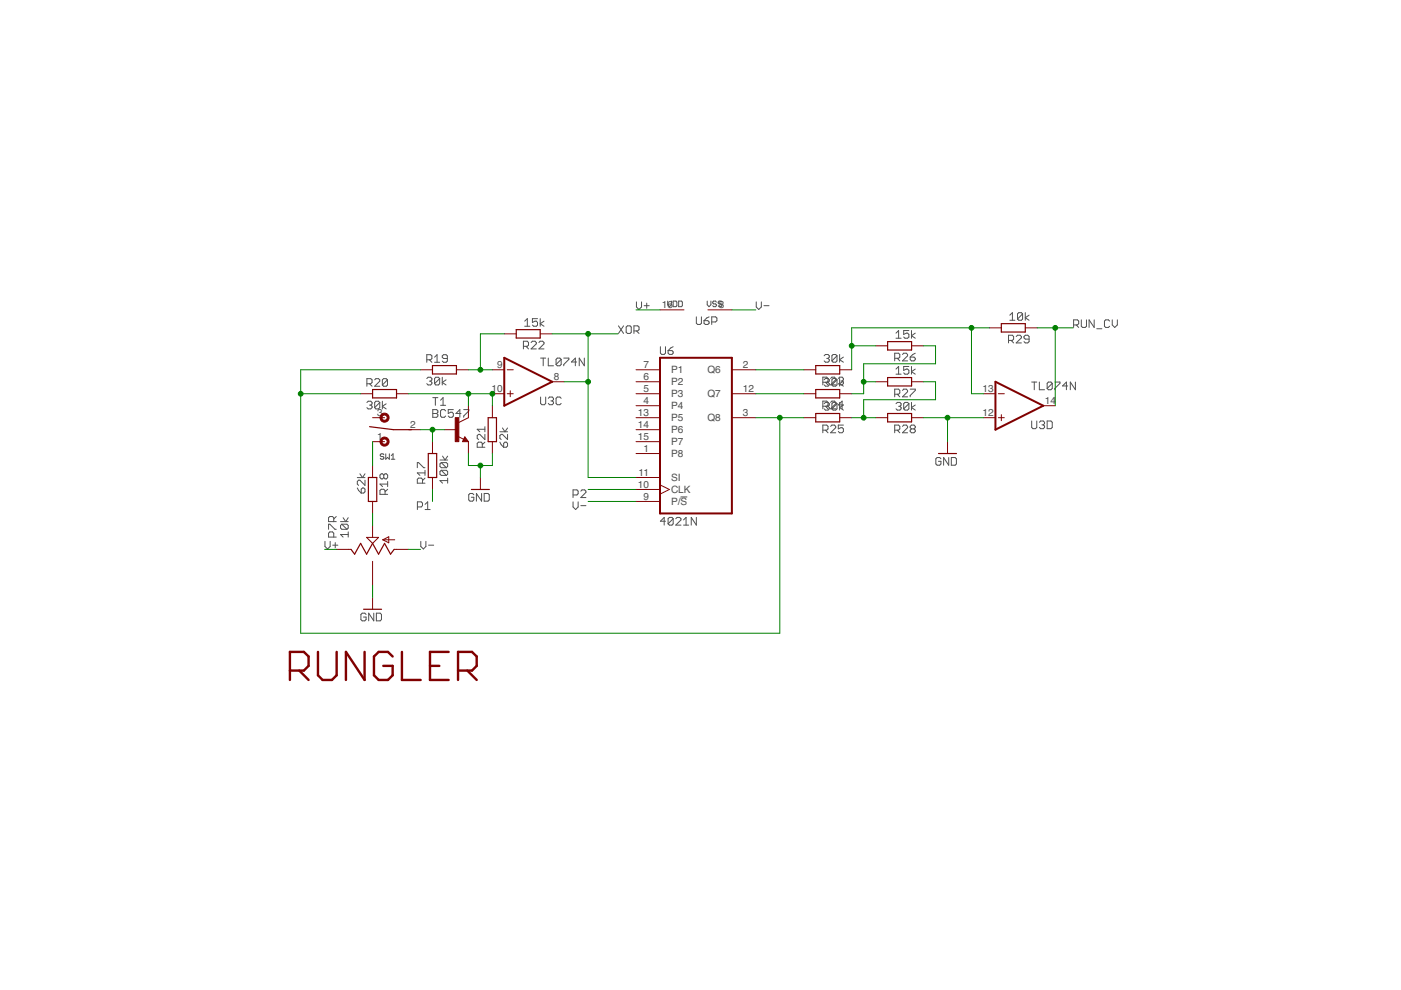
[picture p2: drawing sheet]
<svg xmlns="http://www.w3.org/2000/svg" width="297mm" height="210mm" viewBox="0 0 297 210" stroke-linecap="round" stroke-linejoin="round" font-family="sans-serif">
<defs><g id="words">
<g font-size="2.1" fill="#505050">
<text x="140.3" y="65.3">16</text>
<text x="152.4" y="65.3">8</text>
<text x="104.2" y="83.1">10</text>
<text x="105.4" y="78">9</text>
<text x="117.4" y="80.6">8</text>
<text x="136.4" y="78">7</text>
<text x="136.4" y="80.6">6</text>
<text x="136.4" y="83.1">5</text>
<text x="142.3" y="79.2">P1</text>
<text x="142.3" y="81.7">P2</text>
<text x="150" y="79.2">Q6</text>
<text x="157.5" y="78">2</text>
<text x="157.5" y="83.1">12</text>
<text x="208.3" y="83.1">13</text>
<text x="80" y="88.2">3</text>
<text x="135.2" y="88.2">13</text>
<text x="136.4" y="85.7">4</text>
<text x="142.3" y="84.2">P3</text>
<text x="142.3" y="86.8">P4</text>
<text x="142.3" y="89.3">P5</text>
<text x="150" y="84.2">Q7</text>
<text x="150" y="89.3">Q8</text>
<text x="157.5" y="88.2">3</text>
<text x="208.3" y="88.2">12</text>
<text x="221.6" y="85.7">14</text>
<text x="80" y="93.3">1</text>
<text x="87" y="90.7">2</text>
<text x="135.2" y="90.7">14</text>
<text x="135.2" y="93.3">15</text>
<text x="136.4" y="95.8">1</text>
<text x="142.3" y="91.9">P6</text>
<text x="142.3" y="94.4">P7</text>
<text x="135.4" y="100.9">11</text>
<text x="142.3" y="96.9">P8</text>
<text x="135.2" y="103.4">10</text>
<text x="136.4" y="106">9</text>
<text x="142.3" y="104.5">CLK</text>
<text x="142.3" y="102">SI</text>
<text x="142.3" y="107.1">P/S</text>
</g>
</g></defs>
<g fill="none" stroke="#505050" stroke-width=".21">
<path d="M90.5 76.3h.8l.3-.3v-.5l-.3-.3h-.8v1.6M91 76.3l.6 .5M92.1 76.8h1.1M92.1 75.7l.6-.5v1.6M93.8 80v1.6M94.8 76h-.8l-.2-.3v-.2l.2-.3h.6l.2 .3v1.1l-.2 .2h-.6l-.2-.2M111 73.4h.8l.3-.2v-.6l-.3-.3h-.8v1.7M111.3 68.1l.5-.5v1.6M111.3 69.2h1M111.5 73.4l.6 .6M112.6 72.6l.3-.3h.5l.3 .3v.3l-1.1 1.1h1.1M114 67.6h-1.1v.8l.5-.3h.3l.3 .3v.5l-.3 .3h-.5l-.3-.3"/>
<path d="M114.3 72.6l.2-.3h.6l.2 .3v.3l-1 1.1h1M114.5 67.6v1.6M114.6 75.9h1.1M115.2 75.9v1.7M115.3 68.1l-.8 .5 .8 .6M116.2 75.9v1.7h1.1M119 76.2l-.3-.3h-.5l-.3 .3v1.1M119 76.2v1.1l-.3 .3h-.5l-.3-.3M119 76.2l-1.1 1.1M119.5 75.9h1.1v.3l-1.1 1.1v.3M122.3 76.8h-1.1l.8-.9v1.7M123.9 75.9v1.7l-1.1-1.7v1.7"/>
<path d="M131.1 69.1l1.1 1.6M132.2 69.1l-1.1 1.6M132.8 69.3l.2-.2h.6l.2 .2v1.1l-.2 .3h-.6l-.2-.3zM134.4 70.2h.8l.3-.3v-.6l-.3-.2h-.8v1.6M134.9 64v1.1l.6 .5 .5-.5v-1.1M134.9 70.2l.6 .5M136.6 64.8h1M137.1 64.3v1.1M140 73.5v1.4l.3 .2h.5l.3-.2v-1.4M141.6 63.8v.8l.3 .4 .4-.4v-.8M141.6 74.3h.9l.2 .3v.3l-.2 .2h-.6l-.3-.2zM142.7 63.8h.6l.2 .3v.7l-.2 .2h-.6z"/>
<path d="M142.7 73.5l-1.1 .8M143.9 63.8h.6l.2 .3v.7l-.2 .2h-.6zM147.6 67.2v1.3l.3 .3h.5l.3-.3v-1.3M149.3 68h.8l.2 .3v.2l-.2 .3h-.6l-.2-.3zM149.9 63.8v.8l.4 .4 .4-.4v-.8M150.3 67.2l-.5 .2-.5 .6M150.9 68.3h.8l.3-.3v-.6l-.3-.2h-.8v1.6M151.9 64.1l-.2-.3h-.4l-.2 .4 .2 .2h.4l.2 .4-.2 .2h-.4l-.2-.2M153.1 64.1l-.2-.3h-.4l-.2 .4 .2 .2h.4l.2 .4-.2 .2h-.4l-.2-.2M160.3 64v1.1l.6 .5 .5-.5v-1.1M162 64.8h1M174.7 75.4l.3-.2h.6l.2 .2v.3l-.2 .3"/>
<path d="M175.3 76h.3M175.6 76l.2 .3v.2l-.2 .3h-.6l-.3-.3M177.5 75.4l-.3-.2h-.6l-.2 .2v1.1M177.5 75.4v1.1l-.3 .3h-.6l-.2-.3M177.5 75.4l-1.1 1.1M178 75.2v1.6M178.8 75.7l-.8 .6 .8 .5M189.7 76h.8l.3-.3v-.5l-.3-.3h-.8v1.6M190 70.6l.5-.5v1.6M190 78.3l.5-.6v1.6M190 71.7h1.1M190 79.3h1.1"/>
<path d="M190.2 76l.6 .5M191.3 75.2l.3-.3h.6l.2 .3v.2l-1.1 1.1h1.1M192.7 70.1h-1.1v.8l.6-.3h.2l.3 .3v.6l-.3 .2h-.5l-.3-.2M192.7 77.7h-1.1v.8l.6-.2h.2l.3 .2v.6l-.3 .2h-.5l-.3-.2M193 75.7h.8l.3 .3v.2l-.3 .3h-.5l-.3-.3zM193.3 70.1v1.6M193.3 77.7v1.6M194.1 70.6l-.8 .6 .8 .5M194.1 78.3l-.8 .5 .8 .5M194.1 74.9l-1.1 .8M213.8 72.2h.8l.3-.3v-.5l-.3-.3h-.8v1.6M214.1 66.8l.6-.5v1.6"/>
<path d="M214.1 67.9h1.1M214.4 72.2l.5 .5M215.5 71.4l.2-.3h.6l.3 .3v.2l-1.1 1.1h1.1M216.8 66.5v1.1l-.2 .3h-.6l-.3-.3M216.8 66.5l-.2-.2h-.6l-.3 .2v1.1M216.8 66.5l-1.1 1.1M217.4 66.3v1.6M218.2 66.8l-.8 .6 .8 .5M218.2 71.9h-.8l-.3-.3v-.2l.3-.3h.5l.3 .3v1l-.3 .3h-.5l-.3-.3M227.6 68.9h.8l.3-.3v-.5l-.3-.3h-.8v1.6M228.2 68.9l.5 .5M229.3 67.8v1.4l.2 .2h.6l.3-.2v-1.4"/>
<path d="M232 67.8v1.6l-1.1-1.6v1.6M232.5 69.7h1.1M235.3 68.1l-.3-.3h-.6l-.2 .3v1.1l.2 .2h.6l.3-.2M235.8 67.8v1.1l.5 .5 .6-.5v-1.1M77.8 85.3l.3-.2h.5l.3 .2v.3l-.3 .3M77.8 81.4h.8l.3-.3v-.6l-.3-.2h-.8v1.6M78.3 85.9h.3M78.3 81.4l.6 .5M78.6 85.9l.3 .2v.3l-.3 .3h-.5l-.3-.3M79.4 80.5l.3-.2h.5l.3 .2v.3l-1.1 1.1h1.1M80.5 85.3l-.3-.2h-.5l-.3 .2v1.1M80.5 85.3v1.1l-.3 .3h-.5l-.3-.3"/>
<path d="M80.5 85.3l-1.1 1.1M81.1 85.1v1.6M81.4 96.4l-.2-.2h-.4l-.2 .2 .2 .4h.4l.2 .2-.2 .4h-.4l-.2-.2M81.8 96.2v1.2l.4-.4 .3 .4v-1.2M81.9 85.6l-.8 .5 .8 .6M82.1 80.5l-.2-.2h-.6l-.2 .2v1.1M82.1 80.5v1.1l-.2 .3h-.6l-.2-.3M82.1 80.5l-1 1.1M83 97.4h.7M83 96.6l.3-.4v1.2M88.5 99.2v-1.1h.3l1 1.1h.3M90.1 99.7v1.1"/>
<path d="M90.5 80.3l.3-.3h.5l.3 .3v.2l-.3 .3M91 80.8h.3M91.3 80.8l.3 .3v.2l-.3 .3h-.5l-.3-.3M91.8 86.8h.8l.2 .3v.3l-.2 .3 .2 .2v.3l-.2 .3h-.8zM91.8 87.7h.8M91.8 84.3h1M92.3 84.3v1.6M93.2 80.3l-.3-.3h-.5l-.3 .3v1M93.2 80.3v1l-.3 .3h-.5l-.3-.3M93.2 80.3l-1.1 1M93.3 97.5h1.6M93.4 85.9h1.1"/>
<path d="M93.4 84.9l.5-.6v1.6M93.6 98.1h1l.3 .3v.5l-.3 .3M93.6 99.7h1l.3 .3v.5l-.3 .3M93.6 99.7l-.3 .3v.5l.3 .3h1M93.6 98.1l-.3 .3v.5l.3 .3h1M93.6 99.7l1 1.1M93.6 98.1l1 1.1M93.8 96.7l.6 .8 .5-.8M94.5 87.1l-.3-.3h-.5l-.3 .3v1.1l.3 .3h.5l.3-.3M94.6 80.5l-.8 .6 .8 .5M96.1 86.8h-1.1v.9l.6-.3h.2l.3 .3v.5l-.3 .3h-.5l-.3-.3M97.7 87.7h-1l.8-.9v1.7"/>
<path d="M98.3 86.8h1.1v.3l-1.1 1.1v.3M102.3 94.8v-.8l-.3-.3h-.5l-.3 .3v.8h1.6M102.8 92.1v1.1l-1.1-1.1h-.2l-.3 .3v.5l.3 .3M102.8 93.7l-.5 .6M102.8 90.5v1M102.8 91h-1.6l.5 .5M106 93.7l.8 1.1M106 91.5h1.6M106.5 90.7l.6 .8 .5-.8M106.8 94l.3-.3h.2l.3 .3v.6l-.3 .2h-.5zM107.6 92.1v1.1l-1.1-1.1h-.2l-.3 .3v.5l.3 .3M114.6 84.2v1.3l.3 .3h.5l.3-.3v-1.3"/>
<path d="M116.2 84.5l.3-.3h.6l.2 .3v.2l-.2 .3M116.8 85h.3M117.1 85l.2 .3v.2l-.2 .3h-.6l-.3-.3M119 84.5l-.3-.3h-.5l-.3 .3v1l.3 .3h.5l.3-.3M174.5 81l1.1 .1M174.5 86.1h1.1M174.5 91.2h.8l.3-.3v-.5l-.3-.3h-.8v1.7M174.7 80.5l.3-.3h.6v.6l-.3 .2M174.7 85.6l.3-.3h.6v.6l-.3 .2M175 81l.6 .6M175 86.1l.6 .6M175 91.2l.6 .6"/>
<path d="M175.6 81.1l.2-.3v-.3l-.5-.5h-.8v1.6M175.6 86.1l.2-.2v-.3l-.5-.6h-.8v1.7M175.6 81.1l.2 .2v.3l-.2 .3h-.6l-.3-.3M175.6 86.1l.2 .3v.3l-.2 .3h-.6l-.3-.3M176.1 80.2l.3-.2h.5l.6 .5M176.1 85.3l.3-.3h.5l.6 .6M176.1 90.4l.3-.3h.5l.3 .3v.3l-1.1 1.1h1.1M176.4 81.6v-1.1l.2-.3h.6v.3l-1.1 1.1h1.1M176.4 86.7v-1.1l.2-.3h.6v.3l-1.1 1.1h1.1M177.5 80.5v1.1l-.3 .3h-.6l-.2-.3M177.5 85.6v1.1l-.3 .3h-.6l-.2-.3M177.5 80.5l-1.1 1.1"/>
<path d="M177.5 85.6l-1.1 1.1M177.7 80.2l.3-.2h.5l.3 .2v.3l-.3 .3M178 80.2v1.7M178 85.3v1.7M178.3 80.8h.2M178.5 86.7v-1.7l-.8 .9h1.1l-.8 .5 .8 .6M178.5 80.8l.3 .2v.3l-.3 .3h-.5l-.3-.3M178.8 80.8l-.8 .5 .8 .6M178.8 90.1h-1.1v.8l.6-.2h.2l.3 .2v.6l-.3 .3h-.5l-.3-.3M189.7 91.2h.8l.3-.3v-.5l-.3-.3h-.8v1.7M189.7 83.6h.8l.3-.3v-.5l-.3-.3h-.8v1.6M190 85.6l.2-.3h.6l.3 .3v.3l-.3 .2"/>
<path d="M190.2 83.6l.6 .5M190.2 91.2l.6 .6M190.5 86.1h.3M190.8 86.1l.3 .3v.3l-.3 .3h-.6l-.2-.3M191.3 90.4l.3-.3h.6l.2 .3v.3l-1.1 1.1h1.1M191.3 82.8l.3-.3h.6l.2 .3v.3l-1.1 1h1.1M192.7 85.6l-.3-.3h-.5l-.3 .3v1.1M192.7 85.6v1.1l-.3 .3h-.5l-.3-.3M192.7 85.6l-1.1 1.1M193 82.5h1.1v.3l-1.1 1.1v.2M193.3 85.3v1.7M193.3 90.9l-.3-.2v-.3l.3-.3h.5l.3 .3v.3l-.3 .2"/>
<path d="M193.3 90.9l-.3 .3v.3l.3 .3h.5l.3-.3v-.3l-.3-.3M193.3 90.9h.5M194.1 85.9l-.8 .5 .8 .6M199.5 97.3l-.3-.3h-.5l-.3 .3v1.1l.3 .2h.5l.3-.2v-.6h-.5M201.1 97v1.6l-1-1.6v1.6M201.7 97h.8l.3 .3v1.1l-.3 .2h-.8zM218.7 81h1.1M218.7 89.3v1.3l.3 .3h.5l.3-.3v-1.3M219.3 81v1.6M220.4 81v1.6h1.1M220.4 89.5l.2-.2h.6l.3 .2v.3l-.3 .3M220.9 90.1h.3"/>
<path d="M221.2 90.1l.3 .2v.3l-.3 .3h-.6l-.2-.3M222 89.3h.8l.3 .2v1.1l-.3 .3h-.8zM223.1 81.3l-.3-.3h-.5l-.3 .3v1.1M223.1 81.3v1.1l-.3 .2h-.5l-.3-.2M223.1 81.3l-1.1 1.1M223.6 81h1.1v.3l-1.1 1.1v.2M226.4 81.8h-1.1l.8-.8v1.6M228 81v1.6l-1.1-1.6v1.6M68.9 114.8v1.1l.5 .5 .6-.5v-1.1M69.7 112.2v-1.1h.2l1.1 1.1h.3M70.5 115.6h1.1M70.8 113.9v-.8l-.3-.3h-.6l-.2 .3v.8h1.6"/>
<path d="M70.8 110.6v-.8l-.3-.3h-.6l-.2 .3v.8h1.6M71.1 115v1.1M71.3 109.5l-.5 .5M72.2 110.6h1.6M72.5 111.1h1.1l.2 .3v.6l-.2 .2M72.5 111.1l-.3 .3v.6l.3 .2h1.1M72.5 111.1l1.1 1.1M72.7 109.8l.6 .8 .5-.8M73.8 113.3h-1.6l.5 .6M73.8 112.8v1.1M75.8 103.5l.8 1M75.8 101.3h1.6"/>
<path d="M76.3 100.5l.6 .8 .5-.8M76.6 103.7l.3-.2h.2l.3 .2v.6l-.3 .2h-.5zM77.4 101.8v1.1l-1.1-1.1h-.3l-.2 .3v.5l.2 .3M81.4 100.7l-.3-.2h-.3l-.2 .2v.6l.2 .2h.3l.3-.2M81.4 100.7l.2-.2h.3l.3 .2v.6l-.3 .2h-.3l-.2-.2M81.4 100.7v.6M81.6 104.8v-.8l-.2-.3h-.6l-.2 .3v.8h1.6M82.2 103.7l-.6 .6M82.2 102.6h-1.6l.5 .6M82.2 102.1v1.1M88.5 107.5h.8l.3-.3v-.5l-.3-.3h-.8v1.6M89.2 114.8v1.1l.6 .5 .5-.5v-1.1"/>
<path d="M89.6 102.4v-.8l-.3-.2h-.5l-.3 .2v.8h1.6M90.1 101.4l-.5 .5M90.1 100.3h-1.6l.5 .5M90.1 106.9l.6-.5v1.6M90.1 108h1.1M90.9 115.6h1M94.9 101.9h-1.6l.5 .5M94.9 101.4v1M100.5 104.9l-.3-.3h-.5l-.3 .3v1.1l.3 .3h.5l.3-.3v-.6h-.6M102.1 104.6v1.7l-1.1-1.7v1.7M102.7 104.6h.8l.2 .3v1.1l-.2 .3h-.8zM121.5 104.9h.8l.3-.2v-.6l-.3-.2h-.8v1.6"/>
<path d="M121.5 106.4v1.1l.5 .5 .6-.5v-1.1M123.1 107.2h1.1M123.1 104.1l.3-.2h.6l.2 .2v.3l-1.1 1.1h1.1M141.1 110.5h-1.1l.8-.8v1.6M142.7 110l-.2-.3h-.6l-.3 .3v1.1M142.7 110v1.1l-.2 .2h-.6l-.3-.2M142.7 110l-1.1 1.1M143.3 110l.3-.3h.5l.3 .3v.2l-1.1 1.1h1.1M144.3 105.4h1.4M144.9 111.3h1.1M144.9 110.2l.6-.5v1.6M147.6 109.7v1.6l-1-1.6v1.6"/>
<path d="M77.6 130.3l-.3-.3h-.5l-.3 .3v1.1l.3 .2h.5l.3-.2v-.6h-.5M79.2 130v1.6l-1-1.6v1.6M79.8 130h.8l.3 .3v1.1l-.3 .2h-.8z"/>
</g>
<path d="M67.4 138.2v5l1 1h2l1-1v-5M77.3 138.2v6l-4-6v6M83.2 139.2l-.9-1h-2l-1 1v4l1 1h2l.9-1v-2h-1.9M85.2 138.2v6h4M95.1 138.2h-3.9v6h3.9M61.5 142.2h2.9l1-1v-2l-1-1h-2.9v6M63.5 142.2l1.9 2M91.2 141.2h2M97.1 142.2h3l1-1v-2l-1-1h-3v6M99.1 142.2l2 2" fill="none" stroke="#800000" stroke-width=".51"/>
<g fill="none" stroke="#800000" stroke-width=".25">
<path d="M91.7 77.5h5.1v1.8h-5.1zM109.5 69.9h5v1.8h-5zM173 77.5h5v1.8h-5zM188.2 72.4h5.1v1.8h-5.1zM212.3 68.6h5.1v1.8h-5.1zM78.4 90.5l5 .6h3.8M79 82.6h5.1v1.8h-5.1zM90.8 96.2h1.8v5h-1.8zM98.6 93.1l.1 .3h-.4l.3-.5 .5 .6h-.8M103.5 88.6h1.8v5h-1.8zM173 82.6h5v1.8h-5zM173 87.7h5v1.8h-5z"/>
<path d="M188.2 87.7h5.1v1.8h-5.1zM188.2 80.1h5.1v1.7h-5.1zM199 96.2h3.8M74.4 116.5l.8 1 1.3-2.3 1.2 2.3 1.3-2.3 1.3 2.3 1.2-2.3 1.3 2.3 .8-1M78.1 101.2h1.8v5.1h-1.8zM99.9 103.8h3.9M77.1 129.2h3.8"/>
</g>
<g fill="none" stroke="#800000" stroke-width=".21">
<path d="M89.2 78.4h2.5M96.8 78.4h2.5M104.4 78.4h2.5M106.9 70.8h2.6M107.5 78.4h1.3M114.5 70.8h2.6M134.9 78.4h5M139.9 65.7h5.1M150.1 65.7h5.1M155.2 78.4h5.1M170.4 78.4h2.6M178 78.4h2.6"/>
<path d="M185.7 73.3h2.5M193.3 73.3h2.5M209.8 69.5h2.5M217.4 69.5h2.5M76.5 83.5h2.5M79 93.6h2.5M79 88.6h2.5M79 98.7v2.5M84.1 83.5h2.5M86.6 91.1h2.6M91.7 93.6v2.6M94.2 91.1h2.6"/>
<path d="M97.1 92.5l1.2 .6M98.6 92.6l.7 1h-1.3zM99.3 86v2.6l-2 1M99.3 93.6v2.6M104.4 83.5h2.5M104.4 86v2.6M104.4 93.6v2.6M107.5 83.5h1.3M108.2 82.8v1.3M117.1 80.9h2.5M134.9 83.5h5M134.9 93.6h5"/>
<path d="M134.9 91.1h5M134.9 88.6h5M134.9 80.9h5M134.9 86h5M134.9 96.2h5M155.2 83.5h5.1M155.2 88.6h5.1M170.4 83.5h2.6M170.4 88.6h2.6M178 83.5h2.6M178 88.6h2.6M185.7 88.6h2.5"/>
<path d="M185.7 80.9h2.5M193.3 88.6h2.5M193.3 80.9h2.5M200.9 93.6v2.6M208.5 83.5h2.6M208.5 88.6h2.6M211.7 83.5h1.2M211.7 88.6h1.2M212.3 87.9v1.3M221.2 86h2.5M71.4 116.5h3M77.7 113.9h2.6l-1.3 1.3z"/>
<path d="M79 106.3v2.6M79 111.4v2.5M79 119v5.1M81.2 114.4h2.5M81.2 114.4l1.2-.6v1.3zM83.6 116.5h3M91.7 101.2v2.6M101.9 101.2v2.6M134.9 103.8h5M134.9 101.2h5M134.9 106.3h5M139.9 102.8l2 1-2 1"/>
<path d="M79 126.6v2.6"/>
</g>
<path d="M96.5 88.6h.8v5h-.8z" fill="#800000" stroke="#800000" stroke-width=".21"/>
<path d="M106.9 75.9l10.2 5-10.2 5.1zM139.9 75.9h15.3v33h-15.3zM211.1 80.9l10.1 5.1-10.1 5.1z" fill="none" stroke="#800000" stroke-width=".42"/>
<g fill="#800000" stroke="#800000" stroke-width=".21">
<path d="M80.8 93a.97 .97 0 0 1 1.5 .1 .97 .97 0 0 1-.5 1.5 .97 .97 0 0 1-1.2-1h.4a.56 .56 0 0 1 .7-.5 .56 .56 0 0 1 .2 .9 .56 .56 0 0 1-.9-.2v-.2h-.4z" fill-rule="evenodd"/>
<path d="M80.8 88a.97 .97 0 0 1 1.5 0 .97 .97 0 0 1-.5 1.5 .97 .97 0 0 1-1.2-.9h.4a.56 .56 0 0 1 .7-.6 .56 .56 0 0 1 .2 .9 .56 .56 0 0 1-.9-.2v-.1h-.4z" fill-rule="evenodd"/>
</g>
<g fill="none" stroke="#008000" stroke-width=".21">
<path d="M89.2 78.4h-25.4v55.9h101.5v-45.7M99.3 78.4h5.1M106.9 70.8h-5v7.6M117.1 70.8h13.9M124.7 70.8v30.4h10.2M134.9 65.7h5M155.2 65.7h5.1M160.3 78.4h10.1M180.6 73.3h5.1M195.8 73.3h2.6v3.8h-15.3v6.4h-2.5M206 69.5v14h2.5M209.8 69.5h-29.2v8.9"/>
<path d="M219.9 69.5h7.6M223.7 69.5v16.5M63.8 83.5h12.7M79 93.6v5.1M86.6 83.5h17.8v2.5M89.2 91.1h5M91.7 91.1v2.5M99.3 83.5v2.5M99.3 96.2v2.5h5.1v-2.5M101.9 98.7v2.5M119.6 80.9h5.1M160.3 88.6h10.1"/>
<path d="M160.3 83.5h10.1M180.6 88.6h5.1M183.1 80.9h2.6M195.8 80.9h2.6v3.9h-15.3v3.8M195.8 88.6h12.7M200.9 88.6v5M68.8 116.5h2.6M79 108.9v2.5M86.6 116.5h2.6M91.7 103.8v2.5M124.7 106.3h10.2M124.7 103.8h10.2"/>
<path d="M79 124.1v2.5"/>
</g>
<g fill="#008000" stroke="#008000" stroke-width=".21">
<circle cx="223.7" cy="69.5" r=".51"/>
<circle cx="124.7" cy="80.9" r=".51"/>
<circle cx="124.7" cy="70.8" r=".51"/>
<circle cx="165.3" cy="88.6" r=".51"/>
<circle cx="63.8" cy="83.5" r=".51"/>
<circle cx="183.1" cy="80.9" r=".51"/>
<circle cx="183.1" cy="88.6" r=".51"/>
<circle cx="206" cy="69.5" r=".51"/>
<circle cx="180.6" cy="73.3" r=".51"/>
<circle cx="200.9" cy="88.6" r=".51"/>
<circle cx="101.9" cy="98.7" r=".51"/>
<circle cx="99.3" cy="83.5" r=".51"/>
<circle cx="104.4" cy="83.5" r=".51"/>
<circle cx="91.7" cy="91.1" r=".51"/>
<circle cx="101.9" cy="78.4" r=".51"/>
</g>
<use href="#words"/>
</svg>
